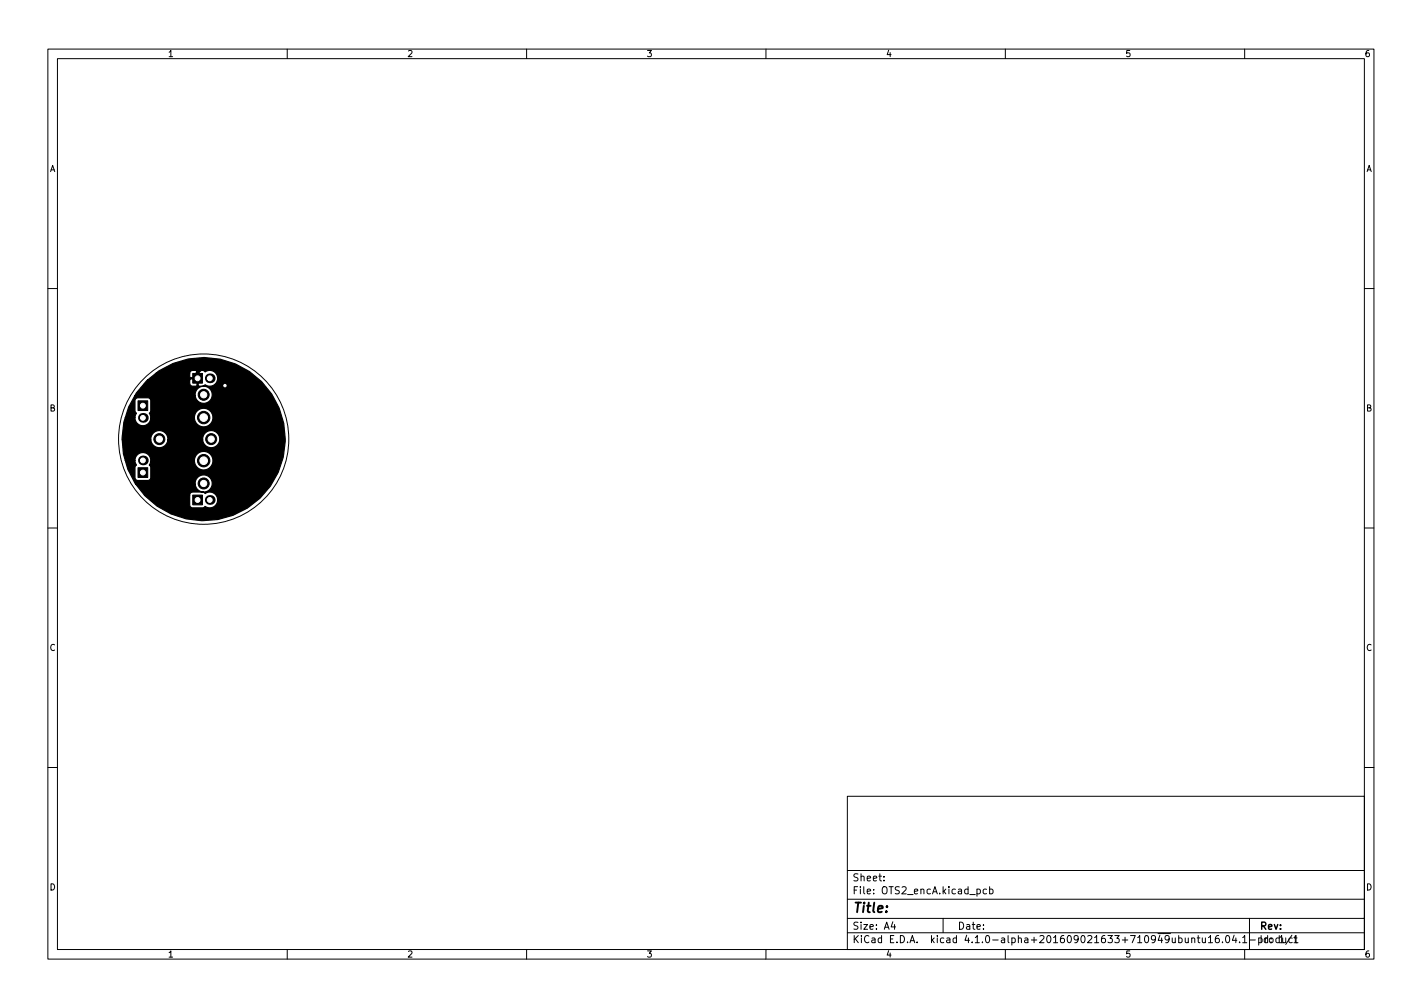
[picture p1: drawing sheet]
<svg xmlns="http://www.w3.org/2000/svg" width="297mm" height="210mm" viewBox="0 0 297 210" stroke-linecap="round" stroke-linejoin="round" font-family="sans-serif">
<defs><g id="words">
<text font-size="2.8" x="178" y="190.6">Title:</text>
<g font-size="2.1">
<text x="178" y="184">Sheet:</text>
<text x="178" y="186.7">File: OTS2_encA.kicad_pcb</text>
<text x="178" y="196.9">KiCad E.D.A. kicad 4.1.0-alpha+201609021633+710949ubuntu16.04.1-product</text>
<text x="178" y="194.1">Size: A4</text>
<text x="200" y="194.1">Date:</text>
<text x="263" y="194.1">Rev:</text>
<text x="263" y="196.9">Id: 1/1</text>
</g>
<g font-size="1.8">
<text x="35" y="11.9">1</text>
<text x="85" y="11.9">2</text>
<text x="135" y="11.9">3</text>
<text x="185" y="11.9">4</text>
<text x="235" y="11.9">5</text>
<text x="285" y="11.9">6</text>
<text x="10.3" y="35.9">A</text>
<text x="285.3" y="35.9">A</text>
<text x="10.3" y="85.9">B</text>
<text x="285.3" y="85.9">B</text>
<text x="10.3" y="135.9">C</text>
<text x="285.3" y="135.9">C</text>
<text x="10.3" y="185.9">D</text>
<text x="285.3" y="185.9">D</text>
<text x="35" y="199.9">1</text>
<text x="85" y="199.9">2</text>
<text x="135" y="199.9">3</text>
<text x="185" y="199.9">4</text>
<text x="235" y="199.9">5</text>
<text x="285" y="199.9">6</text>
</g>
</g></defs>
<g fill="none" stroke="#000" stroke-width=".21">
<path d="M10 10.2h277v190.1h-277zM12 12.2h273v186.1h-273zM60 10.2v2M110 10.2v2M160 10.2v2M210 10.2v2M260 10.2v2M10 60.2h2M285 60.2h2M10 110.2h2M285 110.2h2M10 160.2h2"/>
<path d="M177 166.3h108v32h-108zM285 160.2h2M60 198.3v2M110 198.3v2M160 198.3v2M177 194.8h108M177 191.8h108M177 187.8h108M177 181.8h108M184.6 183.8v.1M184.6 183v.1M186.5 192.5l-.4 1h1"/>
<path d="M186.9 193v1M197 191.8v3M204.1 185.7l.4-.1 .3 .3-.2 .7h-.5M206.1 185.7l-.5-.1-.2 .3 .1 .7h.6M206.7 185.7l.4-.1 .3 .3-.1 .7h-.6M206.7 185.1v1.5M210 198.3v2M252.4 195.8l.5-.5v1.5M252.4 196.8h.9M254.6 195.3l-.5 .1a1.01 1.01 0 0 0 0 1.4l.5-.1 .1-.5-.3-.3-.4 .1-.1 .2M255.4 196.7v.1M256.2 195.4l.2-.1a.8 .8 0 0 1 .5 .8 .8 .8 0 0 1-.5 .7 1 1 0 0 1-.2-1.4z"/>
<path d="M257.8 195.3l-.4 1h1M258.1 195.8v1M258.9 196.7v.1M259.6 195.8l.4-.5v1.5M259.6 196.8h.8M260 198.3v2M261 191.8v6.5M261.1 196.3h1.1M269.9 195.3l-1.3 1.9M269.9 195.9l-.4-.1-.3 .3 .2 .7h.5M270.3 195.8l.4-.5v1.5M270.3 196.8h.8"/>
<path d="M270.4 195.8h.5M270.6 195.3v1.3l.3 .2"/>
<circle cx="42.5" cy="91.7" r="17.8"/>
</g>
<g fill="#000" stroke="#000" stroke-width=".21">
<path d="M28.8 83.7h2.1v2h-2.1zM28.8 97.7h2.1v2h-2.1zM40.3 78h2v2h-2zM40.3 103.4h2v2h-2z"/>
<circle cx="29.8" cy="96.1" r=".38"/>
<circle cx="33.3" cy="91.7" r="1.15"/>
<circle cx="42.5" cy="82.4" r="1.15"/>
<circle cx="42.5" cy="87.2" r="1.3"/>
<circle cx="42.5" cy="96.2" r="1.3"/>
<circle cx="44.1" cy="91.7" r="1.15"/>
<circle cx="47" cy="80.5" r=".38"/>
<circle cx="42.5" cy="100.9" r="1.15"/>
</g>
<g fill="#000">
<circle cx="43.8" cy="79" r="1.02"/>
<circle cx="29.8" cy="96.1" r="1.02"/>
<circle cx="29.8" cy="87.2" r="1.02"/>
<circle cx="43.8" cy="104.4" r="1.02"/>
</g>
<path d="M41.3 79v-1.3l1-1h3.7l1 1v2.8" fill="none" stroke="#000" stroke-width=".76"/>
<path d="M30.6 79.5l.3-.2h8.7v.8l.3 .4 1.1 .1 .1-.1v-1.4h-1.3l-.2 .2h-8.7l1.7-1.4h7v.8l.2 .2h1.3v-1.4h.3v3l.2 .1h.8a.81 .81 0 0 1 1.1 0 1.65 1.65 0 0 0 1.9-2 1.65 1.65 0 0 0-2.6-.9l-.4-.4h-.8l-.2 .2-1.2-.2-.3 .2-.3 .4h-7a17 17 0 0 1 23.3 3.3 17 17 0 0 1-2.2 23.4 17 17 0 0 1-23.5-1.2h9.4v2a.64 .64 0 0 0 .7 .6h2.1l.5-.2a1.65 1.65 0 0 0 2.6-1.4 1.65 1.65 0 0 0-2.7-1.3l-.4-.4h-2.1l-.5 .2-.2 .5h-9.4l-1.8-2.3h12.4a1.79 1.79 0 0 0 2.7 1.4 1.79 1.79 0 0 0 0-3.1 1.79 1.79 0 0 0-2.7 1.3v.4h-12.4l-1.7-3.1-.5-1.9h2l.3 1-.3 .6v2l.2 .4 .4 .2h2.1a.64 .64 0 0 0 .6-.6v-2.2l-.3-.4 .3-.7h9.1a1.94 1.94 0 0 0 2.9 1.5 1.94 1.94 0 0 0 .1-3.3 1.94 1.94 0 0 0-3 1.4v.4h-9.1a1.66 1.66 0 0 0-1.5-1.9 1.66 1.66 0 0 0-1.8 1.6h-2l-.4-1.3-.3-3h6a1.79 1.79 0 0 0 1.8 1.7 1.79 1.79 0 0 0 1.8-1.7h7.2l.1 .4a1.79 1.79 0 0 0 2.9 .8 1.79 1.79 0 0 0-.5-3 1.79 1.79 0 0 0-2.5 1.8h-7.2v-.3a1.79 1.79 0 0 0-2-1.6 1.79 1.79 0 0 0-1.6 1.9h-6l.4-3.7 .3-.9h2v.4a1.66 1.66 0 0 0 1.7 1.3 1.66 1.66 0 0 0 1.6-1.5h9.1l.1 .3a1.94 1.94 0 0 0 3.2 .9 1.94 1.94 0 0 0-.6-3.2 1.94 1.94 0 0 0-2.7 2h-9.1l-.3-1.1 .3-.6-.1-2.4-.4-.2-2.2-.1a.64 .64 0 0 0-.6 .7v2.1l.3 .5-.3 .9h-2l.7-2.2 1.3-2.4h12.6v.3a1.79 1.79 0 0 0 3 .9 1.79 1.79 0 0 0-.6-3 1.79 1.79 0 0 0-2.4 1.8h-12.6z" fill="#000" stroke="#000" stroke-width=".25"/>
<g fill="#fff" stroke="#fff" stroke-width=".21">
<circle cx="29.8" cy="96.1" r=".25"/>
<circle cx="47" cy="80.5" r=".25"/>
<circle cx="44.1" cy="91.7" r=".65"/>
<circle cx="42.5" cy="87.2" r=".8"/>
<circle cx="42.5" cy="82.4" r=".65"/>
<circle cx="42.5" cy="96.2" r=".8"/>
<circle cx="42.5" cy="100.9" r=".65"/>
<circle cx="33.3" cy="91.7" r=".65"/>
<circle cx="29.8" cy="98.7" r=".51"/>
<circle cx="29.8" cy="96.1" r=".51"/>
<circle cx="29.8" cy="84.7" r=".51"/>
<circle cx="29.8" cy="87.2" r=".51"/>
<circle cx="41.3" cy="79" r=".51"/>
<circle cx="43.8" cy="79" r=".51"/>
<circle cx="41.3" cy="104.4" r=".51"/>
<circle cx="43.8" cy="104.4" r=".51"/>
</g>
<use href="#words"/>
</svg>
